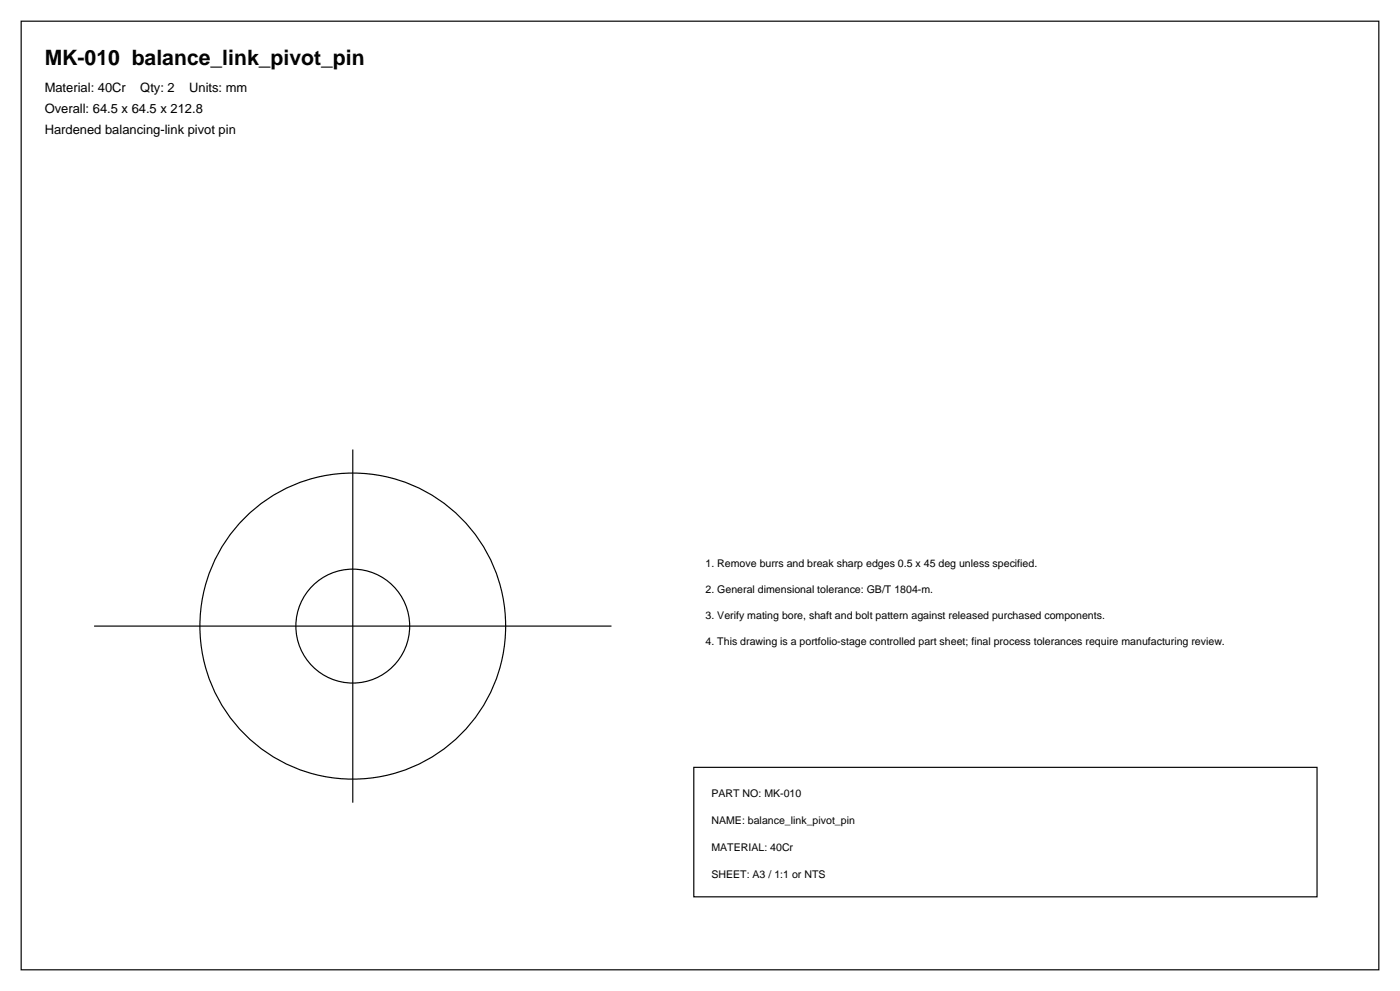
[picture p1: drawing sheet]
<svg xmlns="http://www.w3.org/2000/svg" width="420mm" height="297mm" viewBox="0 0 420 297" stroke-linecap="round" stroke-linejoin="round" font-family="sans-serif">
<defs><g id="words">
<text font-size="6.3" x="13.4" y="19.4">MK-010 balance_link_pivot_pin</text>
<g font-size="3.9">
<text x="13.4" y="27.5">Material: 40Cr</text>
<text x="42.1" y="27.5">Qty: 2</text>
<text x="56.8" y="27.5">Units: mm</text>
<text x="13.4" y="33.9">Overall: 64.5 x 64.5 x 212.8</text>
<text x="13.4" y="40.2">Hardened balancing-link pivot pin</text>
</g>
<g font-size="3.2">
<text x="211.7" y="170">1. Remove burrs and break sharp edges 0.5 x 45 deg unless specified.</text>
<text x="211.7" y="177.8">2. General dimensional tolerance: GB/T 1804-m.</text>
<text x="211.7" y="185.5">3. Verify mating bore, shaft and bolt pattern against released purchased components.</text>
<text x="211.7" y="193.3">4. This drawing is a portfolio-stage controlled part sheet; final process tolerances require manufacturing review.</text>
<text x="213.4" y="238.8">PART NO: MK-010</text>
<text x="213.4" y="246.9">NAME: balance_link_pivot_pin</text>
<text x="213.4" y="255">MATERIAL: 40Cr</text>
<text x="213.4" y="263.1">SHEET: A3 / 1:1 or NTS</text>
</g>
</g></defs>
<g fill="none" stroke="#000" stroke-width=".35">
<path d="M6.3 6.4h407.3v284.3h-407.3zM105.8 134.7v105.9M28.2 187.6h155.2M208.1 230h187v38.8h-187z"/>
<circle cx="105.8" cy="187.6" r="45.9"/>
<circle cx="105.8" cy="187.6" r="17.1"/>
</g>
<use href="#words"/>
</svg>
